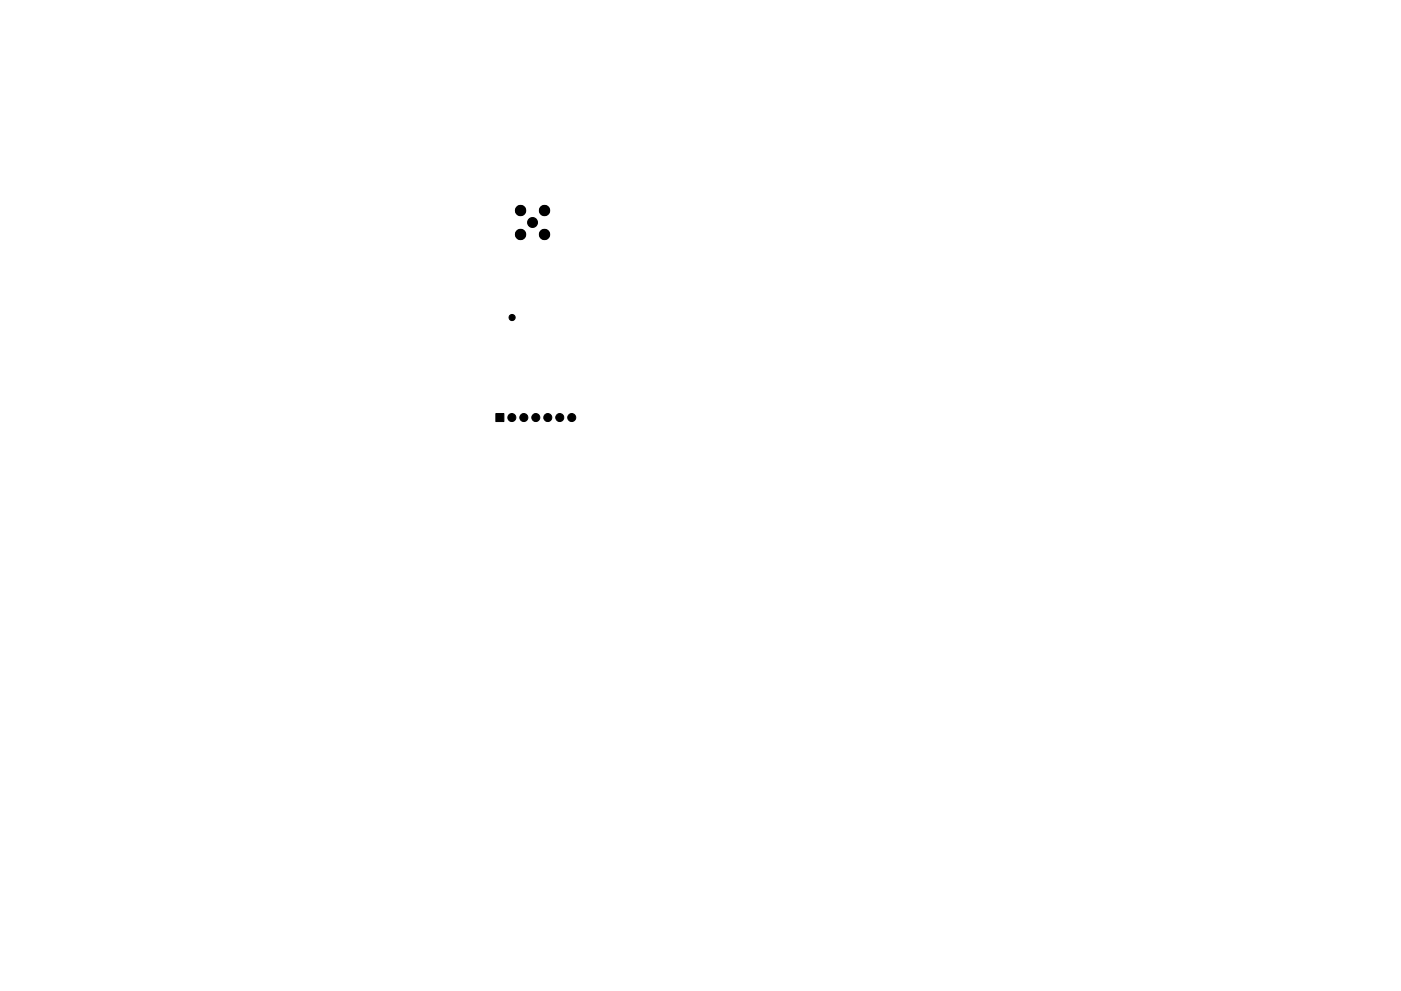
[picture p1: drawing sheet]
<svg xmlns="http://www.w3.org/2000/svg" width="297mm" height="210mm" viewBox="0 0 297 210" stroke-linecap="round" stroke-linejoin="round" font-family="sans-serif">
<g fill="none" stroke="#000" stroke-width=".3">
<circle cx="110.4" cy="49.7" r="1.05"/>
<circle cx="110.4" cy="44.7" r="1.05"/>
<circle cx="115.4" cy="44.7" r="1.05"/>
<circle cx="115.4" cy="49.7" r="1.05"/>
</g>
<g fill="#000" stroke="#000" stroke-width=".21">
<path d="M105.1 87.7h1.7v1.7h-1.7z"/>
<circle cx="110.4" cy="44.7" r="1.05"/>
<circle cx="110.4" cy="49.7" r="1.05"/>
<circle cx="112.9" cy="47.2" r="1.05"/>
<circle cx="115.4" cy="44.7" r="1.05"/>
<circle cx="115.4" cy="49.7" r="1.05"/>
<circle cx="108.6" cy="67.4" r=".65"/>
<circle cx="108.5" cy="88.6" r=".85"/>
<circle cx="111.1" cy="88.6" r=".85"/>
<circle cx="113.6" cy="88.6" r=".85"/>
<circle cx="116.1" cy="88.6" r=".85"/>
<circle cx="118.7" cy="88.6" r=".85"/>
<circle cx="121.2" cy="88.6" r=".85"/>
</g>
</svg>
